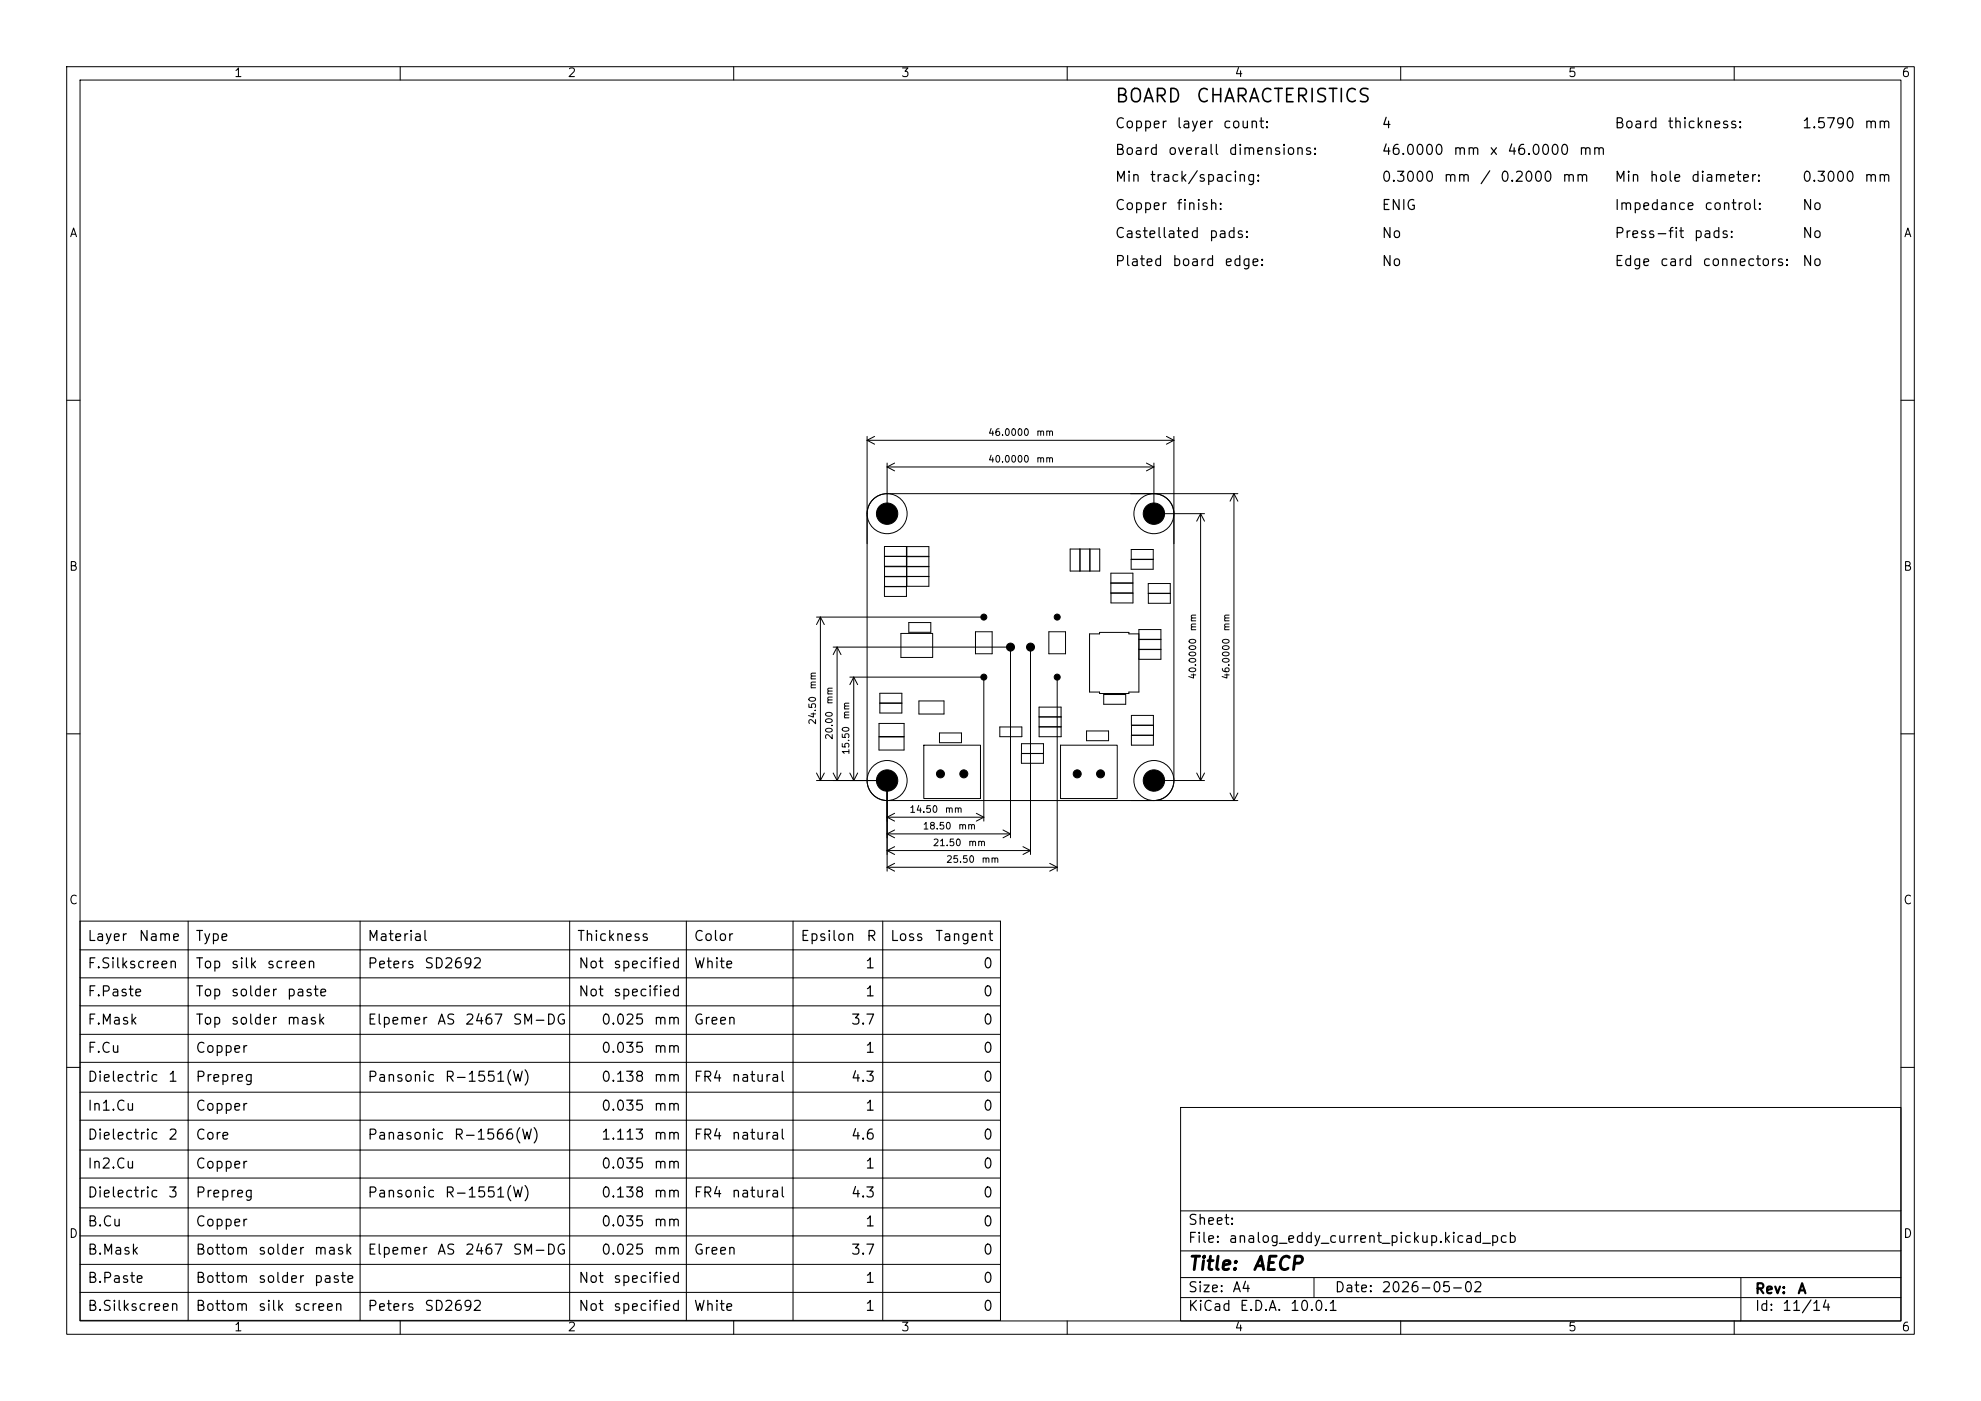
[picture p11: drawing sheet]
<svg xmlns="http://www.w3.org/2000/svg" width="297mm" height="210mm" viewBox="0 0 297 210" stroke-linecap="round" stroke-linejoin="round" font-family="sans-serif">
<defs><g id="words">
<g font-size="2">
<text x="167.1" y="15.9">BOARD</text>
<text x="179.2" y="15.9">CHARACTERISTICS</text>
<text x="178" y="190.9">Title:</text>
<text x="187.7" y="190.9">AECP</text>
</g>
<g font-size="1.5">
<text x="167.1" y="19.6">Copper</text>
<text x="167.1" y="23.6">Board</text>
<text x="175" y="23.6">overall</text>
<text x="176.3" y="19.6">layer</text>
<text x="183.2" y="19.6">count:</text>
<text x="184.1" y="23.6">dimensions:</text>
<text x="207" y="19.6">4</text>
<text x="207" y="23.6">46.0000</text>
<text x="217.8" y="23.6">mm</text>
<text x="223.2" y="23.6">x</text>
<text x="225.9" y="23.6">46.0000</text>
<text x="236.6" y="23.6">mm</text>
<text x="242" y="19.6">Board</text>
<text x="249.9" y="19.6">thickness:</text>
<text x="270.1" y="19.6">1.5790</text>
<text x="279.4" y="19.6">mm</text>
<text x="167.1" y="27.6">Min</text>
<text x="172.3" y="27.6">track/spacing:</text>
<text x="207" y="27.6">0.3000</text>
<text x="216.3" y="27.6">mm</text>
<text x="221.8" y="27.6">/</text>
<text x="224.8" y="27.6">0.2000</text>
<text x="234.1" y="27.6">mm</text>
<text x="242" y="27.6">Min</text>
<text x="247.2" y="27.6">hole</text>
<text x="253.4" y="27.6">diameter:</text>
<text x="270.1" y="27.6">0.3000</text>
<text x="279.4" y="27.6">mm</text>
<text x="167.1" y="31.9">Copper</text>
<text x="176.3" y="31.9">finish:</text>
<text x="207" y="31.9">ENIG</text>
<text x="242" y="31.9">Impedance</text>
<text x="255.4" y="31.9">control:</text>
<text x="270.1" y="31.9">No</text>
<text x="167.1" y="36.1">Castellated</text>
<text x="167.1" y="40.3">Plated</text>
<text x="175.6" y="40.3">board</text>
<text x="181.1" y="36.1">pads:</text>
<text x="183.4" y="40.3">edge:</text>
<text x="207" y="36.1">No</text>
<text x="207" y="40.3">No</text>
<text x="242" y="36.1">Press-fit</text>
<text x="242" y="40.3">Edge</text>
<text x="248.8" y="40.3">card</text>
<text x="253.8" y="36.1">pads:</text>
<text x="255.1" y="40.3">connectors:</text>
<text x="270.1" y="36.1">No</text>
<text x="270.1" y="40.3">No</text>
<text x="13" y="141.4">Layer</text>
<text x="20.7" y="141.4">Name</text>
<text x="29.2" y="141.4">Type</text>
<text x="55" y="141.4">Material</text>
<text x="86.4" y="141.4">Thickness</text>
<text x="103.9" y="141.4">Color</text>
<text x="119.9" y="141.4">Epsilon</text>
<text x="129.8" y="141.4">R</text>
<text x="133.3" y="141.4">Loss</text>
<text x="140.1" y="141.4">Tangent</text>
<text x="13" y="145.5">F.Silkscreen</text>
<text x="13" y="149.7">F.Paste</text>
<text x="29.2" y="145.5">Top</text>
<text x="29.2" y="149.7">Top</text>
<text x="34.5" y="145.5">silk</text>
<text x="34.5" y="149.7">solder</text>
<text x="39.9" y="145.5">screen</text>
<text x="42.9" y="149.7">paste</text>
<text x="55" y="145.5">Peters</text>
<text x="63.5" y="145.5">SD2692</text>
<text x="86.6" y="145.5">Not</text>
<text x="86.6" y="149.7">Not</text>
<text x="91.8" y="145.5">specified</text>
<text x="91.8" y="149.7">specified</text>
<text x="103.9" y="145.5">White</text>
<text x="129.6" y="145.5">1</text>
<text x="129.6" y="149.7">1</text>
<text x="147.3" y="145.5">0</text>
<text x="147.3" y="149.7">0</text>
<text x="13" y="154">F.Mask</text>
<text x="29.2" y="154">Top</text>
<text x="34.5" y="154">solder</text>
<text x="42.9" y="154">mask</text>
<text x="55" y="154">Elpemer</text>
<text x="65.4" y="154">AS</text>
<text x="69.6" y="154">2467</text>
<text x="76.7" y="154">SM-DG</text>
<text x="90" y="154">0.025</text>
<text x="97.9" y="154">mm</text>
<text x="103.9" y="154">Green</text>
<text x="127.5" y="154">3.7</text>
<text x="147.3" y="154">0</text>
<text x="13" y="158.2">F.Cu</text>
<text x="29.2" y="158.2">Copper</text>
<text x="90" y="158.2">0.035</text>
<text x="97.9" y="158.2">mm</text>
<text x="129.6" y="158.2">1</text>
<text x="147.3" y="158.2">0</text>
<text x="13" y="162.5">Dielectric</text>
<text x="13" y="166.9">In1.Cu</text>
<text x="25.1" y="162.5">1</text>
<text x="29.2" y="162.5">Prepreg</text>
<text x="29.2" y="166.9">Copper</text>
<text x="55" y="162.5">Pansonic</text>
<text x="66.6" y="162.5">R-1551(W)</text>
<text x="90" y="162.5">0.138</text>
<text x="90" y="166.9">0.035</text>
<text x="97.9" y="162.5">mm</text>
<text x="97.9" y="166.9">mm</text>
<text x="103.9" y="162.5">FR4</text>
<text x="109.6" y="162.5">natural</text>
<text x="127.5" y="162.5">4.3</text>
<text x="129.6" y="166.9">1</text>
<text x="147.3" y="162.5">0</text>
<text x="147.3" y="166.9">0</text>
<text x="13" y="171.2">Dielectric</text>
<text x="25.1" y="171.2">2</text>
<text x="29.2" y="171.2">Core</text>
<text x="55" y="171.2">Panasonic</text>
<text x="67.9" y="171.2">R-1566(W)</text>
<text x="90" y="171.2">1.113</text>
<text x="97.9" y="171.2">mm</text>
<text x="103.9" y="171.2">FR4</text>
<text x="109.6" y="171.2">natural</text>
<text x="127.5" y="171.2">4.6</text>
<text x="147.3" y="171.2">0</text>
<text x="13" y="175.5">In2.Cu</text>
<text x="13" y="179.9">Dielectric</text>
<text x="25.1" y="179.9">3</text>
<text x="29.2" y="175.5">Copper</text>
<text x="29.2" y="179.9">Prepreg</text>
<text x="55" y="179.9">Pansonic</text>
<text x="66.6" y="179.9">R-1551(W)</text>
<text x="90" y="175.5">0.035</text>
<text x="90" y="179.9">0.138</text>
<text x="97.9" y="175.5">mm</text>
<text x="97.9" y="179.9">mm</text>
<text x="103.9" y="179.9">FR4</text>
<text x="109.6" y="179.9">natural</text>
<text x="127.5" y="179.9">4.3</text>
<text x="129.6" y="175.5">1</text>
<text x="147.3" y="175.5">0</text>
<text x="147.3" y="179.9">0</text>
<text x="13" y="184.2">B.Cu</text>
<text x="29.2" y="184.2">Copper</text>
<text x="90" y="184.2">0.035</text>
<text x="97.9" y="184.2">mm</text>
<text x="129.6" y="184.2">1</text>
<text x="147.3" y="184.2">0</text>
<text x="178" y="184">Sheet:</text>
<text x="13" y="188.4">B.Mask</text>
<text x="29.2" y="188.4">Bottom</text>
<text x="38.6" y="188.4">solder</text>
<text x="47" y="188.4">mask</text>
<text x="55" y="188.4">Elpemer</text>
<text x="65.4" y="188.4">AS</text>
<text x="69.6" y="188.4">2467</text>
<text x="76.7" y="188.4">SM-DG</text>
<text x="90" y="188.4">0.025</text>
<text x="97.9" y="188.4">mm</text>
<text x="103.9" y="188.4">Green</text>
<text x="127.5" y="188.4">3.7</text>
<text x="147.3" y="188.4">0</text>
<text x="178" y="186.7">File:</text>
<text x="184.1" y="186.7">analog_eddy_current_pickup.kicad_pcb</text>
<text x="13" y="192.7">B.Paste</text>
<text x="13" y="196.9">B.Silkscreen</text>
<text x="29.2" y="192.7">Bottom</text>
<text x="29.2" y="196.9">Bottom</text>
<text x="38.6" y="192.7">solder</text>
<text x="38.6" y="196.9">silk</text>
<text x="44" y="196.9">screen</text>
<text x="47" y="192.7">paste</text>
<text x="55" y="196.9">Peters</text>
<text x="63.5" y="196.9">SD2692</text>
<text x="86.6" y="192.7">Not</text>
<text x="86.6" y="196.9">Not</text>
<text x="91.8" y="192.7">specified</text>
<text x="91.8" y="196.9">specified</text>
<text x="103.9" y="196.9">White</text>
<text x="129.6" y="192.7">1</text>
<text x="129.6" y="196.9">1</text>
<text x="147.3" y="192.7">0</text>
<text x="147.3" y="196.9">0</text>
<text x="178" y="196.9">KiCad</text>
<text x="178" y="194.1">Size:</text>
<text x="184.7" y="194.1">A4</text>
<text x="185.7" y="196.9">E.D.A.</text>
<text x="193.3" y="196.9">10.0.1</text>
<text x="200" y="194.1">Date:</text>
<text x="207" y="194.1">2026-05-02</text>
<text x="263" y="194.3">Rev:</text>
<text x="263" y="196.9">Id:</text>
<text x="267.1" y="196.9">11/14</text>
<text x="269.4" y="194.3">A</text>
</g>
<g font-size="1.3">
<text x="35" y="11.9">1</text>
<text x="85" y="11.9">2</text>
<text x="135" y="11.9">3</text>
<text x="185" y="11.9">4</text>
<text x="235" y="11.9">5</text>
<text x="285" y="11.9">6</text>
<text x="10.3" y="35.9">A</text>
<text x="285.4" y="35.9">A</text>
<text x="10.3" y="85.9">B</text>
<text x="285.3" y="85.9">B</text>
<text x="10.3" y="135.9">C</text>
<text x="285.3" y="135.9">C</text>
<text x="10.3" y="185.9">D</text>
<text x="285.3" y="185.9">D</text>
<text x="35" y="199.9">1</text>
<text x="85" y="199.9">2</text>
<text x="135" y="199.9">3</text>
<text x="185" y="199.9">4</text>
<text x="235" y="199.9">5</text>
<text x="285" y="199.9">6</text>
</g>
<g font-size="1">
<text x="148.1" y="65.6">46.0000</text>
<text x="155.3" y="65.6">mm</text>
<text x="148.1" y="69.6">40.0000</text>
<text x="155.3" y="69.6">mm</text>
<text x="179.6" y="94.7" transform="rotate(-90 179.6 94.7)">mm</text>
<text x="184.6" y="94.7" transform="rotate(-90 184.6 94.7)">mm</text>
<text x="179.6" y="101.9" transform="rotate(-90 179.6 101.9)">40.0000</text>
<text x="184.6" y="101.9" transform="rotate(-90 184.6 101.9)">46.0000</text>
<text x="122.6" y="103.4" transform="rotate(-90 122.6 103.4)">mm</text>
<text x="125.1" y="105.7" transform="rotate(-90 125.1 105.7)">mm</text>
<text x="127.6" y="107.9" transform="rotate(-90 127.6 107.9)">mm</text>
<text x="122.6" y="108.7" transform="rotate(-90 122.6 108.7)">24.50</text>
<text x="125.1" y="111" transform="rotate(-90 125.1 111)">20.00</text>
<text x="127.6" y="113.2" transform="rotate(-90 127.6 113.2)">15.50</text>
<text x="136.3" y="122.1">14.50</text>
<text x="138.3" y="124.6">18.50</text>
<text x="141.6" y="122.1">mm</text>
<text x="143.6" y="124.6">mm</text>
<text x="139.8" y="127.1">21.50</text>
<text x="141.8" y="129.6">25.50</text>
<text x="145.1" y="127.1">mm</text>
<text x="147.1" y="129.6">mm</text>
</g>
</g></defs>
<g fill="none" stroke="#000" stroke-width=".15">
<path d="M10 10h277v190h-277zM12 12h273v186h-273zM60 10v2M110 10v2M160 10v2M210 10v2M260 10v2M10 60h2M130 65.4v51.6a3 3 0 0 0 3 3h52.6M130 66h46M130 66l1.1 .6M131.1 65.4l-1.1 .6"/>
<path d="M133 69.4v7.1M133 70h40M133 70l1.1 .6M134.1 69.4l-1.1 .6M171.9 69.4l1.1 .6M173 74a3 3 0 0 1 3 3M173 69.4v7.1M173 70l-1.1 .6M173.5 77h7.1M174.9 65.4l1.1 .6M176 65.4v51.6a3 3 0 0 1-3 3M176 66l-1.1 .6"/>
<path d="M180 77v40M180 77l.6 1.1M180 77l-.6 1.1M185 74v46M185 74l.6 1.1M185 74l-.6 1.1M185.6 74h-52.6a3 3 0 0 0-3 3M285 60h2M122.4 92.5h24.6M123 92.5v24.5M123 92.5l.6 1.1M123 92.5l-.6 1.1"/>
<path d="M124.9 97h26.1M125.5 97v20M125.5 97l.6 1.1M125.5 97l-.6 1.1M132.6 81.9h3.3v1.5h-3.3zM132.6 83.4h3.3v1.5h-3.3zM132.6 87.9h3.3v1.5h-3.3zM132.6 84.9h3.3v1.5h-3.3zM132.6 86.4h3.3v1.5h-3.3zM135.1 95h4.7v3.6h-4.7zM136 84.9h3.3v3h-3.3zM136 86.4h3.3"/>
<path d="M136 81.9h3.3v1.5h-3.3zM136 83.4h3.3v1.5h-3.3zM136.2 93.3h3.3v1.5h-3.3zM146.2 94.7h2.5v3.3h-2.5zM151.5 97.5v28.1M154.5 97.5v30.6M157.2 94.7h2.5v3.3h-2.5zM160.4 82.3h3v3.3h-3zM161.9 82.3v3.3M163.4 82.3h1.5v3.3h-1.5zM166.5 85.9h3.3v1.5h-3.3zM166.5 87.4h3.3v1.5h-3.3z"/>
<path d="M166.6 88.9h3.3v1.5h-3.3zM169.6 83.9h3.3v1.4h-3.3zM169.6 82.4h3.3v1.4h-3.3zM170.7 95h-1.5v-.2h-4.4v.2h-1.5v8.7h1.5v.3h4.4v-.3h1.5v-9.3h3.4v1.4h-3.4M170.7 97.4h3.4v1.4h-3.4M170.7 95.9h3.4v1.4h-3.4M172.2 87.5h3.3v1.4h-3.3zM172.2 89h3.3v1.4h-3.3zM10 110h2M122.4 117h10.1M122.4 115.9l.6 1.1M123.6 115.9l-.6 1.1"/>
<path d="M124.9 115.9l.6 1.1M126.1 115.9l-.6 1.1M127.4 101.5h19.6M127.4 115.9l.6 1.1M128 101.5v15.5M128 101.5l.6 1.1M128 101.5l-.6 1.1M128.6 115.9l-.6 1.1M131.8 110.5h3.7v1.9h-3.7zM131.8 108.4h3.7v2h-3.7zM131.9 105.4h3.3v1.5h-3.3zM131.9 103.9h3.3v1.5h-3.3z"/>
<path d="M133 117.5v13.1M137.8 105.1h3.7v1.9h-3.7zM138.5 111.7h8.5v8h-8.5zM140.9 109.9h3.2v1.4h-3.2zM147.5 102v21.1M149.9 109h3.3v1.4h-3.3zM153.1 113h3.3M153.1 111.5h3.3v2.9h-3.3zM153.1 112.9h3.3M155.8 106h3.3v2.9h-3.3zM155.8 107.5h3.3M155.8 109h3.3v1.4h-3.3z"/>
<path d="M158.5 102v28.6M159 111.7h8.5v8h-8.5zM162.9 109.6h3.3v1.4h-3.3zM165.5 104.1h3.3v1.5h-3.3zM169.6 107.2h3.3v1.5h-3.3zM169.6 110.2h3.3v1.5h-3.3zM169.6 108.7h3.3v1.5h-3.3zM173.5 117h7.1M179.4 115.9l.6 1.1M180.6 115.9l-.6 1.1M184.4 118.9l.6 1.1M185.6 118.9l-.6 1.1"/>
<path d="M285 110h2M12 138.1h138v59.8h-138zM28.2 138.1v59.8M54 138.1v59.8M85.4 138.1v59.8M102.9 138.1v59.8M118.9 138.1v59.8M132.3 138.1v59.8M133 125h18.5M133 125l1.1 .6M133 130h25.5M133 130l1.1 .6"/>
<path d="M133 127.5h21.5M133 127.5l1.1 .6M133 122.5h14.5M133 122.5l1.1 .6M134.1 124.4l-1.1 .6M134.1 129.4l-1.1 .6M134.1 126.9l-1.1 .6M134.1 121.9l-1.1 .6M146.4 121.9l1.1 .6M147.5 122.5l-1.1 .6M150.4 124.4l1.1 .6M151.5 125l-1.1 .6"/>
<path d="M153.4 126.9l1.1 .6M154.5 127.5l-1.1 .6M157.4 129.4l1.1 .6M158.5 130l-1.1 .6M12 142.4h138M12 146.6h138M12 150.8h138M12 155h138M12 159.2h138M10 160h2M12 163.7h138M12 167.9h138"/>
<path d="M12 172.4h138M12 176.6h138M177 166h108v32h-108zM285 160h2M12 181.1h138M12 185.3h138M12 189.5h138M12 193.7h138M60 198v2M110 198v2M160 198v2M177 194.5h108"/>
<path d="M177 191.5h108M177 187.5h108M177 181.5h108M197 191.5v3M210 198v2M260 198v2M261 191.5v6.5"/>
<circle cx="133" cy="77" r="3"/>
<circle cx="173" cy="77" r="3"/>
<circle cx="133" cy="117" r="3"/>
<circle cx="173" cy="117" r="3"/>
</g>
<g fill="#000" stroke="#000" stroke-width=".15">
<circle cx="133" cy="77" r="1.6"/>
<circle cx="173" cy="77" r="1.6"/>
<circle cx="147.5" cy="92.5" r=".45"/>
<circle cx="151.5" cy="97" r=".6"/>
<circle cx="154.5" cy="97" r=".6"/>
<circle cx="158.5" cy="92.5" r=".45"/>
<circle cx="133" cy="117" r="1.6"/>
<circle cx="141" cy="116" r=".6"/>
<circle cx="144.5" cy="116" r=".6"/>
<circle cx="147.5" cy="101.5" r=".45"/>
<circle cx="158.5" cy="101.5" r=".45"/>
<circle cx="161.5" cy="116" r=".6"/>
<circle cx="165" cy="116" r=".6"/>
<circle cx="173" cy="117" r="1.6"/>
</g>
<use href="#words"/>
</svg>
